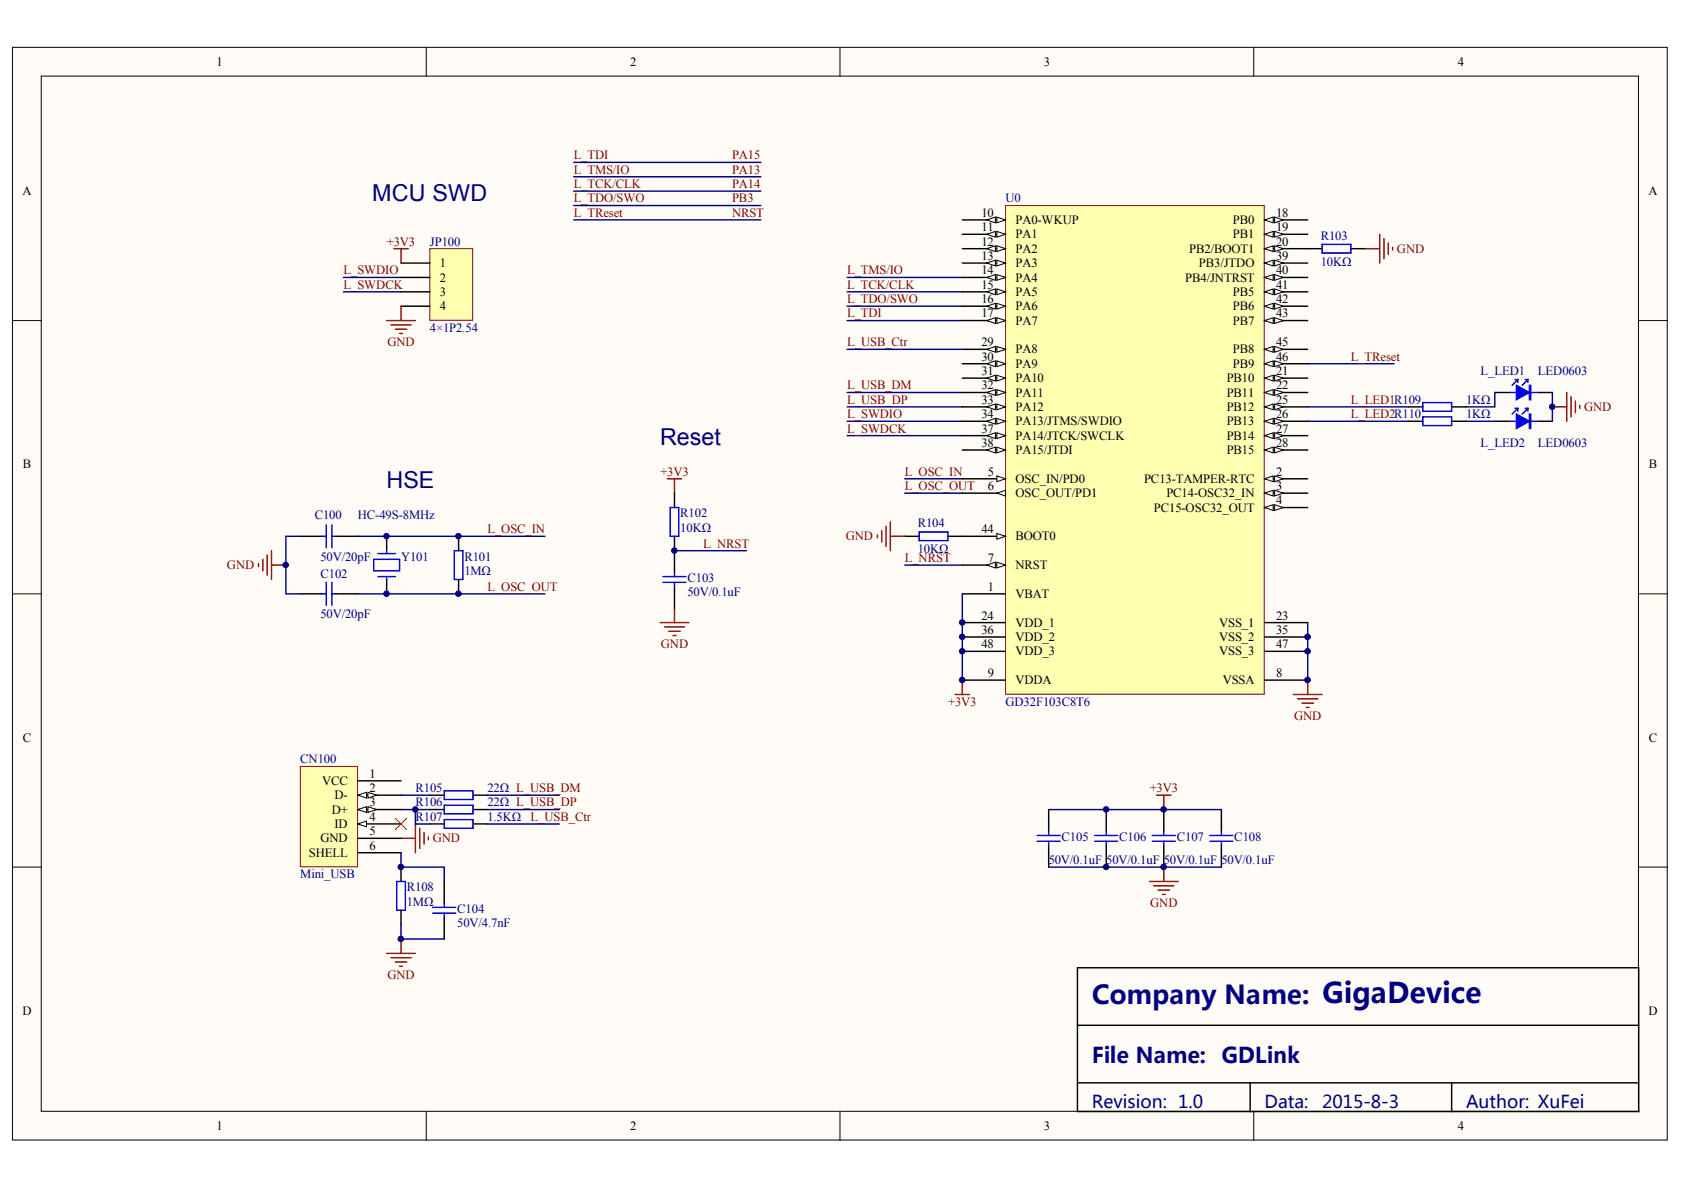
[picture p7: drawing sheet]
<svg xmlns="http://www.w3.org/2000/svg" width="297mm" height="210mm" viewBox="0 0 297 210" stroke-linecap="round" stroke-linejoin="round" font-family="sans-serif">
<defs><g id="words">
<text font-size="4.6" fill="#000080" x="192.6" y="177.1">Company Name: GigaDevice</text>
<g font-size="4.1" fill="#000080">
<text x="65.7" y="35.4">MCU SWD</text>
<text x="116.4" y="78.5">Reset</text>
<text x="68.2" y="86.1">HSE</text>
</g>
<g font-size="3.8" fill="#000080">
<text x="192.6" y="187.4">File Name:</text>
<text x="215.4" y="187.4">GDLink</text>
</g>
<g font-size="3.1" fill="#000080">
<text x="192.6" y="195.4">Revision: 1.0</text>
<text x="223.1" y="195.4">Data:</text>
<text x="233.2" y="195.4">2015-8-3</text>
<text x="258.6" y="195.4">Author: XuFei</text>
</g>
<g font-size="2.2">
<text x="38.2" y="11.6">1</text>
<text x="111.2" y="11.6">2</text>
<text x="184.1" y="11.6">3</text>
<text x="257.1" y="11.6">4</text>
<text x="3.9" y="34.4">A</text>
<text x="290.8" y="34.4">A</text>
<text x="173.1" y="38.2">10</text>
<text x="173.1" y="40.8">11</text>
<text x="179.1" y="39.5">PA0-WKUP</text>
<text x="217.5" y="39.5">PB0</text>
<text x="225.1" y="38.2">18</text>
<text x="225.1" y="40.8">19</text>
<text x="77.6" y="47.1">1</text>
<text x="173.1" y="43.3">12</text>
<text x="173.1" y="45.9">13</text>
<text x="179.1" y="42">PA1</text>
<text x="179.1" y="44.6">PA2</text>
<text x="179.1" y="47.1">PA3</text>
<text x="209.8" y="44.6">PB2/BOOT1</text>
<text x="211.5" y="47.1">PB3/JTDO</text>
<text x="217.5" y="42">PB1</text>
<text x="225.1" y="43.3">20</text>
<text x="225.1" y="45.9">39</text>
<text x="77.6" y="49.7">2</text>
<text x="77.6" y="52.2">3</text>
<text x="173.1" y="48.4">14</text>
<text x="173.1" y="50.9">15</text>
<text x="173.1" y="53.5">16</text>
<text x="179.1" y="49.7">PA4</text>
<text x="179.1" y="52.2">PA5</text>
<text x="209.1" y="49.7">PB4/JNTRST</text>
<text x="217.5" y="52.2">PB5</text>
<text x="225.1" y="48.4">40</text>
<text x="225.1" y="50.9">41</text>
<text x="225.1" y="53.5">42</text>
<text x="77.6" y="54.7">4</text>
<text x="173.1" y="56">17</text>
<text x="179.1" y="54.7">PA6</text>
<text x="179.1" y="57.3">PA7</text>
<text x="217.5" y="54.7">PB6</text>
<text x="217.5" y="57.3">PB7</text>
<text x="225.1" y="56">43</text>
<text x="173.1" y="61.1">29</text>
<text x="173.1" y="63.6">30</text>
<text x="179.1" y="62.3">PA8</text>
<text x="179.1" y="64.9">PA9</text>
<text x="217.5" y="62.3">PB8</text>
<text x="217.5" y="64.9">PB9</text>
<text x="225.1" y="61.1">45</text>
<text x="225.1" y="63.6">46</text>
<text x="173.1" y="66.1">31</text>
<text x="173.1" y="68.7">32</text>
<text x="173.1" y="71.2">33</text>
<text x="179.1" y="67.4">PA10</text>
<text x="179.1" y="70">PA11</text>
<text x="216.4" y="67.4">PB10</text>
<text x="216.4" y="70">PB11</text>
<text x="225.1" y="66.1">21</text>
<text x="225.1" y="68.7">22</text>
<text x="225.1" y="71.2">25</text>
<text x="173.1" y="73.8">34</text>
<text x="173.1" y="76.3">37</text>
<text x="179.1" y="72.5">PA12</text>
<text x="179.1" y="75">PA13/JTMS/SWDIO</text>
<text x="179.1" y="77.6">PA14/JTCK/SWCLK</text>
<text x="216.4" y="72.5">PB12</text>
<text x="216.4" y="75">PB13</text>
<text x="216.4" y="77.6">PB14</text>
<text x="225.1" y="73.8">26</text>
<text x="225.1" y="76.3">27</text>
<text x="4" y="82.6">B</text>
<text x="173.1" y="78.8">38</text>
<text x="174.2" y="83.9">5</text>
<text x="179.1" y="80.1">PA15/JTDI</text>
<text x="216.4" y="80.1">PB15</text>
<text x="225.1" y="78.8">28</text>
<text x="225.1" y="83.9">2</text>
<text x="290.9" y="82.6">B</text>
<text x="174.2" y="86.4">6</text>
<text x="179.1" y="85.2">OSC_IN/PD0</text>
<text x="179.1" y="87.7">OSC_OUT/PD1</text>
<text x="201.8" y="85.2">PC13-TAMPER-RTC</text>
<text x="205.7" y="87.7">PC14-OSC32_IN</text>
<text x="225.1" y="86.4">3</text>
<text x="225.1" y="89">4</text>
<text x="173.1" y="94.1">44</text>
<text x="179.1" y="95.3">BOOT0</text>
<text x="203.5" y="90.2">PC15-OSC32_OUT</text>
<text x="174.2" y="99.1">7</text>
<text x="179.1" y="100.4">NRST</text>
<text x="174.2" y="104.2">1</text>
<text x="179.1" y="105.5">VBAT</text>
<text x="173.1" y="109.3">24</text>
<text x="173.1" y="111.8">36</text>
<text x="179.1" y="110.5">VDD_1</text>
<text x="179.1" y="113.1">VDD_2</text>
<text x="215.1" y="110.5">VSS_1</text>
<text x="215.1" y="113.1">VSS_2</text>
<text x="225.1" y="109.3">23</text>
<text x="225.1" y="111.8">35</text>
<text x="173.1" y="114.3">48</text>
<text x="174.2" y="119.4">9</text>
<text x="179.1" y="115.6">VDD_3</text>
<text x="215.1" y="115.6">VSS_3</text>
<text x="225.1" y="114.3">47</text>
<text x="225.1" y="119.4">8</text>
<text x="179.1" y="120.7">VDDA</text>
<text x="215.7" y="120.7">VSSA</text>
<text x="4" y="130.8">C</text>
<text x="290.9" y="130.8">C</text>
<text x="65.2" y="137.2">1</text>
<text x="56.8" y="138.4">VCC</text>
<text x="58.5" y="143.5">D+</text>
<text x="59" y="141">D-</text>
<text x="65.2" y="139.7">2</text>
<text x="65.2" y="142.3">3</text>
<text x="56.5" y="148.6">GND</text>
<text x="59" y="146.1">ID</text>
<text x="65.2" y="144.8">4</text>
<text x="65.2" y="147.3">5</text>
<text x="65.2" y="149.9">6</text>
<text x="54.5" y="151.1">SHELL</text>
<text x="3.9" y="179">D</text>
<text x="290.8" y="179">D</text>
<text x="38.2" y="199.3">1</text>
<text x="111.2" y="199.3">2</text>
<text x="184.1" y="199.3">3</text>
<text x="257.1" y="199.3">4</text>
</g>
<g font-size="2.2" fill="#800000">
<text x="101.2" y="28.1">L_TDI</text>
<text x="129.1" y="28.1">PA15</text>
<text x="101.2" y="30.6">L_TMS/IO</text>
<text x="101.2" y="33.2">L_TCK/CLK</text>
<text x="101.2" y="35.7">L_TDO/SWO</text>
<text x="129.1" y="30.6">PA13</text>
<text x="129.1" y="33.2">PA14</text>
<text x="129.1" y="35.7">PB3</text>
<text x="101.2" y="38.2">L_TReset</text>
<text x="129.1" y="38.2">NRST</text>
<text x="68.3" y="43.3">+3V3</text>
<text x="246.4" y="44.6">GND</text>
<text x="60.6" y="48.4">L_SWDIO</text>
<text x="60.6" y="50.9">L_SWDCK</text>
<text x="149.4" y="48.4">L_TMS/IO</text>
<text x="149.4" y="53.5">L_TDO/SWO</text>
<text x="149.4" y="50.9">L_TCK/CLK</text>
<text x="149.4" y="56">L_TDI</text>
<text x="68.3" y="61.1">GND</text>
<text x="149.4" y="61.1">L_USB_Ctr</text>
<text x="238.3" y="63.6">L_TReset</text>
<text x="149.4" y="71.2">L_USB_DP</text>
<text x="149.4" y="68.7">L_USB_DM</text>
<text x="238.3" y="71.2">L_LED1R109</text>
<text x="149.4" y="73.8">L_SWDIO</text>
<text x="149.4" y="76.3">L_SWDCK</text>
<text x="238.3" y="73.8">L_LED2R110</text>
<text x="279.4" y="72.5">GND</text>
<text x="116.5" y="83.9">+3V3</text>
<text x="159.6" y="83.9">L_OSC_IN</text>
<text x="159.6" y="86.4">L_OSC_OUT</text>
<text x="86" y="94.1">L_OSC_IN</text>
<text x="149.2" y="95.3">GND</text>
<text x="40" y="100.4">GND</text>
<text x="124" y="96.6">L_NRST</text>
<text x="159.6" y="99.1">L_NRST</text>
<text x="86" y="104.2">L_OSC_OUT</text>
<text x="116.6" y="114.3">GND</text>
<text x="167.3" y="124.5">+3V3</text>
<text x="228.3" y="127">GND</text>
<text x="202.8" y="139.7">+3V3</text>
<text x="76.3" y="148.6">GND</text>
<text x="93.6" y="144.8">L_USB_Ctr</text>
<text x="202.9" y="160">GND</text>
<text x="68.3" y="172.7">GND</text>
</g>
<g font-size="2.2" fill="#000080">
<text x="177.4" y="35.7">U0</text>
<text x="75.8" y="43.3">JP100</text>
<text x="233" y="42.3">R103</text>
<text x="233" y="46.9">10KΩ</text>
<text x="75.8" y="58.5">4×1P2.54</text>
<text x="258.6" y="71.2">1KΩ</text>
<text x="261.1" y="66.1">L_LED1</text>
<text x="271.3" y="66.1">LED0603</text>
<text x="258.6" y="73.8">1KΩ</text>
<text x="261.1" y="78.8">L_LED2</text>
<text x="271.3" y="78.8">LED0603</text>
<text x="55.5" y="91.5">C100</text>
<text x="63.1" y="91.5">HC-49S-8MHz</text>
<text x="120" y="91.3">R102</text>
<text x="120" y="93.8">10KΩ</text>
<text x="161.9" y="93">R104</text>
<text x="56.5" y="98.9">50V/20pF</text>
<text x="56.5" y="101.9">C102</text>
<text x="70.7" y="98.9">Y101</text>
<text x="81.9" y="98.9">R101</text>
<text x="81.9" y="101.4">1MΩ</text>
<text x="161.9" y="97.6">10KΩ</text>
<text x="121.3" y="102.7">C103</text>
<text x="121.3" y="105.2">50V/0.1uF</text>
<text x="56.5" y="109">50V/20pF</text>
<text x="177.4" y="124.5">GD32F103C8T6</text>
<text x="53" y="134.6">CN100</text>
<text x="73.3" y="139.7">R105</text>
<text x="73.3" y="142.3">R106</text>
<text x="86" y="139.7">22Ω L_USB_DM</text>
<text x="86" y="142.3">22Ω L_USB_DP</text>
<text x="73.3" y="144.8">R107</text>
<text x="86" y="144.8">1.5KΩ</text>
<text x="187.3" y="148.3">C105</text>
<text x="197.4" y="148.3">C106</text>
<text x="207.6" y="148.3">C107</text>
<text x="217.7" y="148.3">C108</text>
<text x="53" y="154.9">Mini_USB</text>
<text x="185" y="152.4">50V/0.1uF</text>
<text x="195.1" y="152.4">50V/0.1uF</text>
<text x="205.3" y="152.4">50V/0.1uF</text>
<text x="215.4" y="152.4">50V/0.1uF</text>
<text x="71.8" y="157.2">R108</text>
<text x="71.8" y="159.8">1MΩ</text>
<text x="80.6" y="161">C104</text>
<text x="80.6" y="163.6">50V/4.7nF</text>
</g>
</g></defs>
<g fill="#fffcf8" stroke="#000" stroke-width=".18">
<path d="M2.2 8.3h291.9v192.8h-291.9z"/>
<path d="M7.3 13.4h281.7v182.6h-281.7z"/>
</g>
<path d="M75.2 8.3v5.1M148.2 8.3v5.1M221.1 8.3v5.1M2.2 56.5h5.1M289.1 56.5h5M2.2 104.7h5.1M289.1 104.7h5M2.2 152.9h5.1M289.1 152.9h5M75.2 196.1v5M148.2 196.1v5M221.1 196.1v5" fill="none" stroke="#000" stroke-width=".18"/>
<g fill="none" stroke="#000" stroke-width=".25">
<path d="M53 94.6h3.8M59.3 94.6h3.8M68.2 94.6v2.5M80.9 94.6v2.5M119 87v2.5M119 94.6v6.3M159.6 94.6h2.5M167.2 94.6h2.5M53 104.7h3.8M59.3 104.7h3.8M68.2 102.2v2.5M80.9 102.2v2.5"/>
<path d="M119 103.5v3.8M185 142.8v3.8M185 149.1v3.8M195.1 142.8v3.8M195.1 149.1v3.8M205.3 142.8v3.8M205.3 149.1v3.8M215.4 142.8v3.8M215.4 149.1v3.8M190.1 170.7h99v25.4h-99zM190.1 180.9h99M190.1 191h99"/>
<path d="M220.5 191v5.1M256.1 191v5.1"/>
</g>
<path d="M230.7 64.2h15.2M230.7 71.8h17.7M230.7 74.3h17.7M53 94.6h-2.6v10.1h2.6M63.1 94.6h33M119 97.1h12.7M159.6 99.7h10.1M159.6 84.5h10.1M159.6 87h10.1M63.1 104.7h33" fill="none" stroke="#000080" stroke-width=".25"/>
<g fill="none" stroke="#00f" stroke-width=".25">
<path d="M56.8 94.6h.7M57.5 92.6v4M58.6 94.6h.7M58.6 92.6v4M65.9 98.7h4.6v2h-4.6zM66.7 97.6h3M68.2 97.1v.5M80.1 97.1h1.6v5.1h-1.6zM118.2 89.5h1.5v5.1h-1.5zM162.1 93.8h5.1v1.6h-5.1zM56.8 104.7h.7M57.5 102.7v4.1"/>
<path d="M58.6 102.7v4.1M58.6 104.7h.7M66.7 101.7h3M68.2 101.7v.5M116.9 101.7h4.1M116.9 102.7h4.1M119 100.9v.8M119 102.7v.8M182.9 147.4h4.1M182.9 148.4h4.1M185 146.6v.8M185 148.4v.7"/>
<path d="M193.1 147.4h4.1M193.1 148.4h4.1M195.1 146.6v.8M195.1 148.4v.7M203.3 147.4h4M203.3 148.4h4M205.3 146.6v.8M205.3 148.4v.7M213.4 147.4h4.1M213.4 148.4h4.1M215.4 146.6v.8M215.4 148.4v.7"/>
</g>
<g fill="none" stroke="#800000" stroke-width=".25">
<path d="M45.6 99.4v.5M46.4 98.7v2M47.1 97.9v3.5M47.9 97.1v5.1M47.9 99.7h2.5M117.7 84.5h2.5M119 84.5v2.5M154.8 94.3v.6M155.5 93.6v2M156.3 92.8v3.6M157 92.1v5M157 94.6h2.6"/>
<path d="M116.4 109.8h5.1M117.2 110.6h3.5M118 111.3h2M118.7 112.1h.5M119 107.3v2.5M230.7 120v2.5M228.1 122.5h5.1M228.9 123.3h3.5M229.7 124h2M230.4 124.8h.5M202.7 155.5h5.1M203.5 156.2h3.6"/>
<path d="M204 140.3h2.6M204.3 157h2M205 157.8h.5M205.3 140.3v2.5M205.3 152.9v2.6"/>
</g>
<path d="M75.8 43.9h7.6v12.6h-7.6z" fill="#ffffb0" stroke="#800000" stroke-width=".18"/>
<path d="M70.7 46.4h5.1M70.7 48.9h5.1M70.7 51.5h5.1M70.7 54h5.1" fill="none" stroke="#000" stroke-width=".25"/>
<path d="M68.2 56.5h5.1M69 57.3h3.5M69.5 43.9h2.5M69.7 58.1h2.1M70.5 58.8h.5M70.7 43.9v2.5M70.7 54v2.5M169.7 120v2.5M168.5 122.5h2.5" fill="none" stroke="#800000" stroke-width=".25"/>
<path d="M60.6 48.9h10.1M60.6 51.5h10.1M149.4 48.9h20.3M149.4 51.5h20.3M149.4 54h20.3M149.4 56.5h20.3M149.4 76.8h20.3M149.4 74.3h20.3M149.4 69.2h20.3M149.4 71.8h20.3M185 142.8h30.4M185 152.9h30.4" fill="none" stroke="#000080" stroke-width=".25"/>
<path d="M177.4 36.3h45.6v86.2h-45.6z" fill="#ffffb0" stroke="#800000" stroke-width=".18"/>
<path d="M169.7 94.6h7.7" fill="none" stroke="#000" stroke-width=".25"/>
<path d="M175.8 94.1l1.6 .5-1.6 .5z" fill="#fffcf8" stroke="#000" stroke-width=".18"/>
<path d="M169.7 99.7h7.7" fill="none" stroke="#000" stroke-width=".25"/>
<g fill="#fffcf8" stroke="#000" stroke-width=".18">
<path d="M175.8 99.2l1.6 .5-1.6 .5z"/>
<path d="M174.1 99.7l1.5-.5v1z"/>
</g>
<path d="M169.7 84.5h7.7" fill="none" stroke="#000" stroke-width=".25"/>
<path d="M175.8 83.9l1.6 .6-1.6 .5z" fill="#fffcf8" stroke="#000" stroke-width=".18"/>
<path d="M169.7 87h7.7" fill="none" stroke="#000" stroke-width=".25"/>
<path d="M175.8 87l1.6-.5v1z" fill="#fffcf8" stroke="#000" stroke-width=".18"/>
<path d="M169.7 38.8h7.7" fill="none" stroke="#000" stroke-width=".25"/>
<g fill="#fffcf8" stroke="#000" stroke-width=".18">
<path d="M175.8 38.3l1.6 .5-1.6 .5z"/>
<path d="M174.1 38.8l1.5-.5v1z"/>
</g>
<path d="M169.7 41.3h7.7" fill="none" stroke="#000" stroke-width=".25"/>
<g fill="#fffcf8" stroke="#000" stroke-width=".18">
<path d="M175.8 40.8l1.6 .5-1.6 .5z"/>
<path d="M174.1 41.3l1.5-.5v1z"/>
</g>
<path d="M169.7 43.9h7.7" fill="none" stroke="#000" stroke-width=".25"/>
<g fill="#fffcf8" stroke="#000" stroke-width=".18">
<path d="M175.8 43.4l1.6 .5-1.6 .5z"/>
<path d="M174.1 43.9l1.5-.5v1z"/>
</g>
<path d="M169.7 46.4h7.7" fill="none" stroke="#000" stroke-width=".25"/>
<g fill="#fffcf8" stroke="#000" stroke-width=".18">
<path d="M175.8 45.9l1.6 .5-1.6 .5z"/>
<path d="M174.1 46.4l1.5-.5v1z"/>
</g>
<path d="M169.7 48.9h7.7" fill="none" stroke="#000" stroke-width=".25"/>
<g fill="#fffcf8" stroke="#000" stroke-width=".18">
<path d="M175.8 48.4l1.6 .5-1.6 .5z"/>
<path d="M174.1 48.9l1.5-.5v1z"/>
</g>
<path d="M169.7 51.5h7.7" fill="none" stroke="#000" stroke-width=".25"/>
<g fill="#fffcf8" stroke="#000" stroke-width=".18">
<path d="M175.8 51l1.6 .5-1.6 .5z"/>
<path d="M174.1 51.5l1.5-.5v1z"/>
</g>
<path d="M169.7 54h7.7" fill="none" stroke="#000" stroke-width=".25"/>
<g fill="#fffcf8" stroke="#000" stroke-width=".18">
<path d="M175.8 53.5l1.6 .5-1.6 .5z"/>
<path d="M174.1 54l1.5-.5v1z"/>
</g>
<path d="M169.7 56.5h7.7" fill="none" stroke="#000" stroke-width=".25"/>
<g fill="#fffcf8" stroke="#000" stroke-width=".18">
<path d="M175.8 56l1.6 .5-1.6 .6z"/>
<path d="M174.1 56.5l1.5-.5v1.1z"/>
</g>
<path d="M169.7 61.6h7.7" fill="none" stroke="#000" stroke-width=".25"/>
<g fill="#fffcf8" stroke="#000" stroke-width=".18">
<path d="M175.8 61.1l1.6 .5-1.6 .5z"/>
<path d="M174.1 61.6l1.5-.5v1z"/>
</g>
<path d="M169.7 64.2h7.7" fill="none" stroke="#000" stroke-width=".25"/>
<g fill="#fffcf8" stroke="#000" stroke-width=".18">
<path d="M175.8 63.7l1.6 .5-1.6 .5z"/>
<path d="M174.1 64.2l1.5-.5v1z"/>
</g>
<path d="M169.7 66.7h7.7" fill="none" stroke="#000" stroke-width=".25"/>
<g fill="#fffcf8" stroke="#000" stroke-width=".18">
<path d="M175.8 66.2l1.6 .5-1.6 .5z"/>
<path d="M174.1 66.7l1.5-.5v1z"/>
</g>
<path d="M169.7 69.2h7.7" fill="none" stroke="#000" stroke-width=".25"/>
<g fill="#fffcf8" stroke="#000" stroke-width=".18">
<path d="M175.8 68.7l1.6 .5-1.6 .5z"/>
<path d="M174.1 69.2l1.5-.5v1z"/>
</g>
<path d="M169.7 71.8h7.7" fill="none" stroke="#000" stroke-width=".25"/>
<g fill="#fffcf8" stroke="#000" stroke-width=".18">
<path d="M175.8 71.3l1.6 .5-1.6 .5z"/>
<path d="M174.1 71.8l1.5-.5v1z"/>
</g>
<path d="M169.7 74.3h7.7" fill="none" stroke="#000" stroke-width=".25"/>
<g fill="#fffcf8" stroke="#000" stroke-width=".18">
<path d="M175.8 73.8l1.6 .5-1.6 .5z"/>
<path d="M174.1 74.3l1.5-.5v1z"/>
</g>
<path d="M169.7 76.8h7.7" fill="none" stroke="#000" stroke-width=".25"/>
<g fill="#fffcf8" stroke="#000" stroke-width=".18">
<path d="M175.8 76.3l1.6 .5-1.6 .5z"/>
<path d="M174.1 76.8l1.5-.5v1z"/>
</g>
<path d="M169.7 79.4h7.7" fill="none" stroke="#000" stroke-width=".25"/>
<g fill="#fffcf8" stroke="#000" stroke-width=".18">
<path d="M175.8 78.9l1.6 .5-1.6 .5z"/>
<path d="M174.1 79.4l1.5-.5v1z"/>
</g>
<path d="M223.1 38.8h7.6" fill="none" stroke="#000" stroke-width=".25"/>
<g fill="#fffcf8" stroke="#000" stroke-width=".18">
<path d="M223.1 38.8l1.5-.5v1z"/>
<path d="M224.8 38.3l1.6 .5-1.6 .5z"/>
</g>
<path d="M223.1 41.3h7.6" fill="none" stroke="#000" stroke-width=".25"/>
<g fill="#fffcf8" stroke="#000" stroke-width=".18">
<path d="M223.1 41.3l1.5-.5v1z"/>
<path d="M224.8 40.8l1.6 .5-1.6 .5z"/>
</g>
<path d="M223.1 43.9h7.6" fill="none" stroke="#000" stroke-width=".25"/>
<g fill="#fffcf8" stroke="#000" stroke-width=".18">
<path d="M223.1 43.9l1.5-.5v1z"/>
<path d="M224.8 43.4l1.6 .5-1.6 .5z"/>
</g>
<path d="M223.1 46.4h7.6" fill="none" stroke="#000" stroke-width=".25"/>
<g fill="#fffcf8" stroke="#000" stroke-width=".18">
<path d="M223.1 46.4l1.5-.5v1z"/>
<path d="M224.8 45.9l1.6 .5-1.6 .5z"/>
</g>
<path d="M223.1 48.9h7.6" fill="none" stroke="#000" stroke-width=".25"/>
<g fill="#fffcf8" stroke="#000" stroke-width=".18">
<path d="M223.1 48.9l1.5-.5v1z"/>
<path d="M224.8 48.4l1.6 .5-1.6 .5z"/>
</g>
<path d="M223.1 51.5h7.6" fill="none" stroke="#000" stroke-width=".25"/>
<g fill="#fffcf8" stroke="#000" stroke-width=".18">
<path d="M223.1 51.5l1.5-.5v1z"/>
<path d="M224.8 51l1.6 .5-1.6 .5z"/>
</g>
<path d="M223.1 54h7.6" fill="none" stroke="#000" stroke-width=".25"/>
<g fill="#fffcf8" stroke="#000" stroke-width=".18">
<path d="M223.1 54l1.5-.5v1z"/>
<path d="M224.8 53.5l1.6 .5-1.6 .5z"/>
</g>
<path d="M223.1 56.5h7.6" fill="none" stroke="#000" stroke-width=".25"/>
<g fill="#fffcf8" stroke="#000" stroke-width=".18">
<path d="M223.1 56.5l1.5-.5v1.1z"/>
<path d="M224.8 56l1.6 .5-1.6 .6z"/>
</g>
<path d="M223.1 61.6h7.6" fill="none" stroke="#000" stroke-width=".25"/>
<g fill="#fffcf8" stroke="#000" stroke-width=".18">
<path d="M223.1 61.6l1.5-.5v1z"/>
<path d="M224.8 61.1l1.6 .5-1.6 .5z"/>
</g>
<path d="M223.1 64.2h7.6" fill="none" stroke="#000" stroke-width=".25"/>
<g fill="#fffcf8" stroke="#000" stroke-width=".18">
<path d="M223.1 64.2l1.5-.5v1z"/>
<path d="M224.8 63.7l1.6 .5-1.6 .5z"/>
</g>
<path d="M223.1 66.7h7.6" fill="none" stroke="#000" stroke-width=".25"/>
<g fill="#fffcf8" stroke="#000" stroke-width=".18">
<path d="M223.1 66.7l1.5-.5v1z"/>
<path d="M224.8 66.2l1.6 .5-1.6 .5z"/>
</g>
<path d="M223.1 69.2h7.6" fill="none" stroke="#000" stroke-width=".25"/>
<g fill="#fffcf8" stroke="#000" stroke-width=".18">
<path d="M223.1 69.2l1.5-.5v1z"/>
<path d="M224.8 68.7l1.6 .5-1.6 .5z"/>
</g>
<path d="M223.1 71.8h7.6" fill="none" stroke="#000" stroke-width=".25"/>
<g fill="#fffcf8" stroke="#000" stroke-width=".18">
<path d="M223.1 71.8l1.5-.5v1z"/>
<path d="M224.8 71.3l1.6 .5-1.6 .5z"/>
</g>
<path d="M223.1 74.3h7.6" fill="none" stroke="#000" stroke-width=".25"/>
<g fill="#fffcf8" stroke="#000" stroke-width=".18">
<path d="M223.1 74.3l1.5-.5v1z"/>
<path d="M224.8 73.8l1.6 .5-1.6 .5z"/>
</g>
<path d="M223.1 76.8h7.6" fill="none" stroke="#000" stroke-width=".25"/>
<g fill="#fffcf8" stroke="#000" stroke-width=".18">
<path d="M223.1 76.8l1.5-.5v1z"/>
<path d="M224.8 76.3l1.6 .5-1.6 .5z"/>
</g>
<path d="M223.1 79.4h7.6" fill="none" stroke="#000" stroke-width=".25"/>
<g fill="#fffcf8" stroke="#000" stroke-width=".18">
<path d="M223.1 79.4l1.5-.5v1z"/>
<path d="M224.8 78.9l1.6 .5-1.6 .5z"/>
</g>
<path d="M223.1 84.5h7.6" fill="none" stroke="#000" stroke-width=".25"/>
<g fill="#fffcf8" stroke="#000" stroke-width=".18">
<path d="M223.1 84.5l1.5-.6v1.1z"/>
<path d="M224.8 83.9l1.6 .6-1.6 .5z"/>
</g>
<path d="M223.1 87h7.6" fill="none" stroke="#000" stroke-width=".25"/>
<g fill="#fffcf8" stroke="#000" stroke-width=".18">
<path d="M223.1 87l1.5-.5v1z"/>
<path d="M224.8 86.5l1.6 .5-1.6 .5z"/>
</g>
<path d="M223.1 89.5h7.6" fill="none" stroke="#000" stroke-width=".25"/>
<g fill="#fffcf8" stroke="#000" stroke-width=".18">
<path d="M223.1 89.5l1.5-.5v1z"/>
<path d="M224.8 89l1.6 .5-1.6 .5z"/>
</g>
<g fill="none" stroke="#000" stroke-width=".25">
<path d="M230.7 43.9h2.5M238.3 43.9h2.5M248.4 74.3h2.6M248.4 71.8h2.6M256.1 74.3h2.5M256.1 71.8h2.5M263.7 69.2h2.5M263.7 74.3h2.5M271.3 69.2h2.5M271.3 74.3h2.5M169.7 104.7h7.7M169.7 109.8h7.7"/>
<path d="M169.7 112.4h7.7M169.7 114.9h7.7M169.7 120h7.7M223.1 109.8h7.6M223.1 112.4h7.6M223.1 114.9h7.6M223.1 120h7.6M70.7 152.9v2.6M75.8 140.3h2.6M75.8 142.8h2.6M75.8 145.3h2.6M78.4 155.5v3.8"/>
<path d="M83.4 140.3h2.6M83.4 142.8h2.6M83.4 145.3h2.6M70.7 160.6v2.5M78.4 161.8v3.8"/>
</g>
<g fill="none" stroke="#000080" stroke-width=".25">
<path d="M149.4 61.6h20.3M258.6 74.3h5.1M263.7 69.2v2.6h-5.1M273.8 69.2v5.1M169.7 104.7v15.3M230.7 109.8v10.2M70.7 140.3h5.1M70.7 142.8h5.1M73.3 142.8v2.5h2.5M86 140.3h12.7M86 142.8h12.7M86 145.3h12.7"/>
<path d="M70.7 163.1v2.5h7.7"/>
</g>
<g fill="#00f" stroke="#00f" stroke-width=".25">
<path d="M267.5 68l2.3 1.2-2.3 1.3z"/>
<path d="M267.5 73l2.3 1.3-2.3 1.3z"/>
<path d="M269.8 68h.2v2.5h-.2z" fill-rule="evenodd"/>
<path d="M269.8 73h.2v2.6h-.2z" fill-rule="evenodd"/>
</g>
<g fill="none" stroke="#00f" stroke-width=".25">
<path d="M233.2 43.1h5.1v1.5h-5.1zM251 71h5.1v1.5h-5.1zM251 73.5h5.1v1.6h-5.1zM266.2 69.2h1.3M266.2 74.3h1.3M267.2 66.9h.5M267.2 72h.5M267.7 66.9l-1 1.1M267.7 66.9v.6M267.7 72v.5M267.7 72l-1 1M269 66.9h.5"/>
<path d="M269 72h.5M269.5 66.9l-1 1.1M269.5 66.9v.6M269.5 72v.5M269.5 72l-1 1M270 69.2h1.3M270 74.3h1.3M78.4 139.5h5v1.5h-5zM70 155.5h1.5v5.1h-1.5zM78.4 142h5v1.6h-5zM78.4 144.6h5v1.5h-5zM78.4 159.3v.7"/>
<path d="M76.3 160h4.1M76.3 161.1h4.1M78.4 161.1v.7"/>
</g>
<g fill="none" stroke="#800000" stroke-width=".25">
<path d="M240.8 43.9h2.6M243.4 41.3v5.1M244.1 42.1v3.5M244.9 42.8v2.1M245.6 43.6v.5M273.8 71.8h2.6M276.4 69.2v5.1M277.1 70v3.5M277.9 70.8v2M278.6 71.5v.5M70.7 147.9h2.6M73.3 145.3v5.1"/>
<path d="M74 146.1v3.5M74.8 146.9v2M75.6 147.6v.5M68.2 168.2h5.1M69 168.9h3.5M69.7 169.7h2.1M70.5 170.5h.5M70.7 165.6v2.6"/>
</g>
<path d="M53 135.2h10.1v17.7h-10.1z" fill="#ffffb0" stroke="#800000" stroke-width=".18"/>
<path d="M63.1 137.7h7.6M63.1 140.3h7.6" fill="none" stroke="#000" stroke-width=".25"/>
<g fill="#fffcf8" stroke="#000" stroke-width=".18">
<path d="M63.1 140.3l1.5-.5v1z"/>
<path d="M64.9 139.8l1.5 .5-1.5 .5z"/>
</g>
<path d="M63.1 142.8h7.6" fill="none" stroke="#000" stroke-width=".25"/>
<g fill="#fffcf8" stroke="#000" stroke-width=".18">
<path d="M63.1 142.8l1.5-.5v1z"/>
<path d="M64.9 142.3l1.5 .5-1.5 .5z"/>
</g>
<path d="M63.1 145.3h7.6" fill="none" stroke="#000" stroke-width=".25"/>
<path d="M63.1 145.3l1.5-.5v1z" fill="#fffcf8" stroke="#000" stroke-width=".18"/>
<path d="M63.1 147.9h7.6M63.1 150.4h7.6" fill="none" stroke="#000" stroke-width=".25"/>
<path d="M101.2 28.6h33M101.2 31.2h33M101.2 33.7h33M101.2 36.3h33M101.2 38.8h33M70.7 150.4v2.5h7.7v2.6" fill="none" stroke="#000080" stroke-width=".25"/>
<path d="M69.7 144.3l2.1 2.1M71.8 144.3l-2.1 2.1" fill="none" stroke="#f00" stroke-width=".18"/>
<g fill="#000080" stroke="#000080" stroke-width=".18">
<circle cx="50.4" cy="99.6" r=".49"/>
<circle cx="68.2" cy="104.7" r=".48"/>
<circle cx="68.2" cy="94.6" r=".48"/>
<circle cx="70.7" cy="165.6" r=".49"/>
<circle cx="70.7" cy="152.9" r=".49"/>
<circle cx="73.3" cy="142.8" r=".48"/>
<circle cx="80.9" cy="104.7" r=".49"/>
<circle cx="80.9" cy="94.6" r=".49"/>
<circle cx="118.9" cy="97.1" r=".48"/>
<circle cx="169.7" cy="119.9" r=".48"/>
<circle cx="169.7" cy="114.9" r=".48"/>
<circle cx="169.7" cy="112.3" r=".48"/>
<circle cx="169.7" cy="109.8" r=".48"/>
<circle cx="195.1" cy="152.9" r=".48"/>
<circle cx="195.1" cy="142.8" r=".48"/>
<circle cx="205.3" cy="152.9" r=".49"/>
<circle cx="205.3" cy="142.8" r=".49"/>
<circle cx="230.6" cy="119.9" r=".49"/>
<circle cx="230.6" cy="114.9" r=".49"/>
<circle cx="230.6" cy="112.3" r=".49"/>
<circle cx="273.8" cy="71.7" r=".48"/>
</g>
<use href="#words"/>
</svg>
